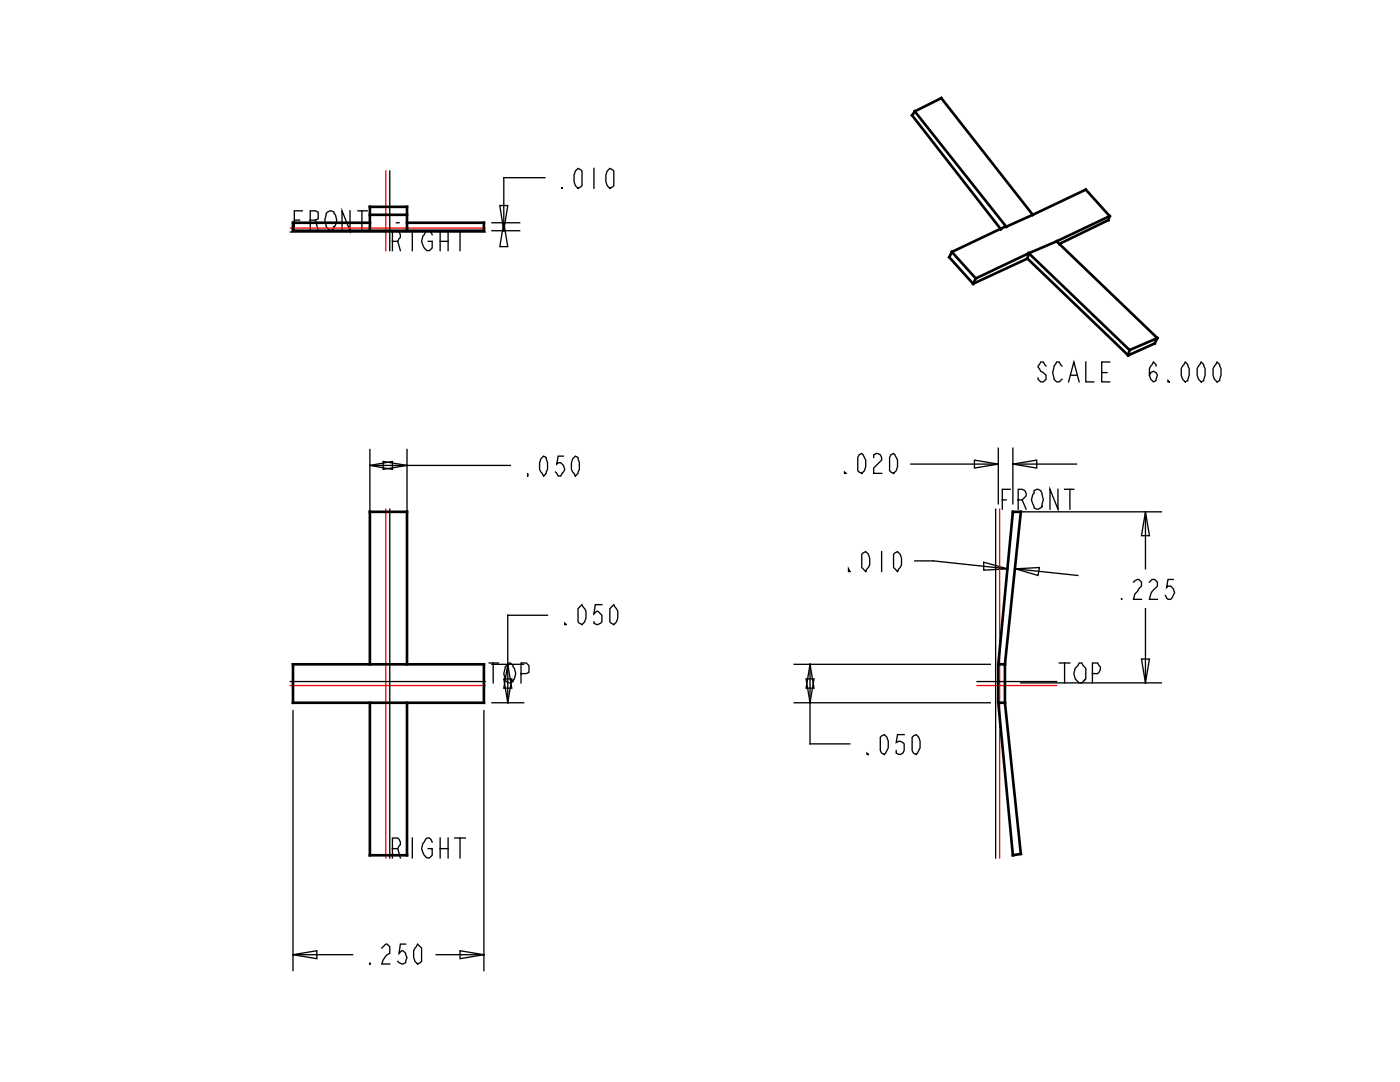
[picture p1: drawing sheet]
<svg xmlns="http://www.w3.org/2000/svg" width="279mm" height="216mm" viewBox="0 0 279 216" stroke-linecap="round" stroke-linejoin="round" font-family="sans-serif">
<g fill="none" stroke="#000" stroke-width=".26">
<path d="M77.8 34.1v15.9M108.7 35.5h-8.2v10.5M112.2 37.6v-.3v.3M114.8 34.1l.6-.5 .8 .5v2.9l-.8 .6a2.82 2.82 0 0 1-.6-3.5zM118.5 33.6v4M121.2 34.1l.5-.5 .8 .5v2.9l-.8 .6a2.82 2.82 0 0 1-.5-3.5zM57.9 46.3h38.9M58.7 43.9h1.1M60.3 42.1h-1.6v3.9M61.9 43.9h1.1l.5-.2v-1.4l-.5-.2h-1.1v3.9M63 43.9l.5 2.1M65.4 42.3l.7-.2 .6 .2v.3a1.92 1.92 0 0 1 0 2.6v.3l-.6 .5h-.2l-.8-.8a2.95 2.95 0 0 1 .3-2.9z"/>
<path d="M69.8 42.1v3.9l-1.5-3.9v3.9M71.4 42.1h1.9M72.2 42.1v3.9M78.3 48.2h1.1l.2-.6a1.02 1.02 0 0 0-.2-1.6h-1.1v4M79.1 44.4h.5M79.4 48.2l.5 1.8M82.3 46v4M86.3 46.8l-.6-.8h-.5l-.5 .8a1.92 1.92 0 0 0 0 2.7l.5 .5h.5l.6-.5v-1.3h-.8M87.8 46v4M87.8 48.2h1.6M89.4 46v4M90.8 46h2.1"/>
<path d="M91.8 46v4M98.2 46h5.5M98.2 44.4h5.5M99.7 41h1.6l-.8 5zM100.5 44.4l.8 4.8h-1.6zM208.8 73l-.6-.8h-.5l-.5 .8v.3l.5 .8 .5 .2 .6 .6v.8l-.6 .5h-.5l-.5-.5v-.3M211.9 73l-.5-.8h-.5l-.6 .8a3.4 3.4 0 0 0 0 2.7l.6 .5h.5l.5-.5M213.3 76.2l1-4 1.1 4M213.8 74.9h1M216.7 72.2v4h1.6M219.9 74.3h1M221.5 72.2h-1.6v4h1.6"/>
<path d="M230.7 73v-.2l-.5-.6-.5 .8a2.55 2.55 0 0 0 .5 3.2l.5-.3 .3-1-.3-.6-.5-.2-.5 .2-.3 .6M233.1 75.9l.3 .3h-.3zM236.5 72.2l.6 .6v.2a3.9 3.9 0 0 1 0 2.9l-.6 .3a2.44 2.44 0 0 1-.2-3.4zM239.7 72.2l.5 .6v.2a3.9 3.9 0 0 1 0 2.9l-.5 .3a2.44 2.44 0 0 1-.3-3.4zM242.9 72.2l.5 .6v.2a3.9 3.9 0 0 1 0 2.9l-.5 .3a2.44 2.44 0 0 1-.3-3.4zM73.8 92.9l4.5-.8v1.6zM73.8 89.7v12.4M73.8 92.9h28.1M76.5 92.1l4.7 .8-4.7 .8zM81.2 89.7v12.4M105.3 95v-.5v.5M107.9 91.5l.6-.5 .5 .3a4.4 4.4 0 0 1 0 3.2l-.5 .5-.8-1.3v-1.4z"/>
<path d="M112.4 91h-1l-.3 1.6 .3-.3h.5l.5 .6 .3 .8-.8 1.3h-.5l-.5-.8M114.3 91.5l.5-.5 .6 .3a4.4 4.4 0 0 1 0 3.2l-.6 .5-.8-1.3v-1.4zM168.5 94.2l.3 .3h-.3zM171.4 90.8l.6-.3a2.68 2.68 0 0 1 0 4l-.8-.6v-2.6zM174.4 91.3v-.5l.5-.3 .8 .3 .2 .5v.5l-1.5 1.6v1.1h1.5M177.8 90.8l.5-.3a2.68 2.68 0 0 1 0 4l-.8-.6v-2.6zM181.8 92.6h17.4M194.5 91.8l4.7 .8-4.7 .8zM199.2 89.4v11.1M200 99.7h.8M201.6 97.6h-1.6v4M202.1 92.6l4.8-.8v1.6z"/>
<path d="M202.1 89.4v11.1M202.1 92.6h12.7M203.2 99.7h.8l.8-.7v-.6l-.3-.5-.5-.3h-.8v4M204 99.7l.8 1.9M206.4 97.9l.5-.3 .8 .3 .3 .5 .2 1.3-.2 .8v.6a1.02 1.02 0 0 1-1.6 .2v-.2a1.92 1.92 0 0 1 0-2.7zM211.1 97.6v4l-1.6-4v4M212.5 97.6h1.8M213.5 97.6v4M77.8 101.6v69.6M169.3 113.5l.3 .5h-.3zM172.2 110.3l.6-.2a2.44 2.44 0 0 1 .2 3.4l-.2 .5-.8-.8v-2.6zM175.9 110.1v3.9"/>
<path d="M178.3 110.6l.8-.5a2.44 2.44 0 0 1 .3 3.4l-.3 .5-.8-.8zM182.6 111.9h3.7l14.8 1.6M196.3 112.2l4.8 1.3-4.8 .3zM198.7 101.6v69.6M202.7 113.5l4.7-.3-.2 1.6zM202.7 113.5l12.4 1.3M203.7 102.1h28.1M223.8 119.6v-.3v.3M226.2 116.2l.8-.6h.3l.5 .6v.7l-1.3 1.6-.3 1.1h1.6M228.6 102.1l.8 4.8h-1.6zM228.6 102.1v11.4M229.4 116.2l.5-.6h.6l.5 .6v.7l-1.1 1.1-.5 1.6h1.6"/>
<path d="M234.2 115.6h-1.1l-.3 1.6 .3-.3h.5l.6 .6 .2 .8-.5 1-.3 .3h-.5l-.5-.8M57.9 136h38.9M97.6 132.3h1.9M98.2 132.6h6.3M98.4 132.3v4M100.5 135.5h1.6l-.8 4.7zM100.8 133.1l.8-.8h.3l.5 .5v.3a1.92 1.92 0 0 1 0 2.6v.3a1.02 1.02 0 0 1-1.6-.3 3.4 3.4 0 0 1 0-2.6zM101.3 132.6l.8 4.7h-1.6zM104 134.4h1l.6-.3v-1.3l-.6-.5h-1v4M109.3 122.8h-8v17.4M112.7 124.4l.3 .2h-.3zM115.4 121.4l.8-.8 .5 .8a2.55 2.55 0 0 1-.5 3.2l-.8-.5z"/>
<path d="M120.1 120.6h-1.3l-.3 1.9 .6-.5h.2l.8 .8v1.3a1.02 1.02 0 0 1-1.6 .3v-.3M121.7 121.4l.8-.8 .5 .8a2.55 2.55 0 0 1-.5 3.2l-.8-.5zM158.5 132.6h39.1M160.9 135.5h1.6l-.8 4.7zM161.7 132.6l.8 4.7h-1.6zM161.7 132.6v15.8h7.9M195 136h15.9M203.7 136.3h28.1M211.4 132.3h2.1M212.5 132.3v4M215.4 132.3h.5l.3 .5 .5 .5v2.2l-.8 .8h-.5a2.07 2.07 0 0 1-.3-3.5zM218 134.4h1.1a1.02 1.02 0 0 0 .2-1.6l-.2-.5h-1.1v4"/>
<path d="M227.8 131.5h1.6l-.8 4.8zM228.6 121.4v14.9M58.5 141.8v51.9M96.6 141.8v51.9M98.2 140.2h6.3M158.5 140.2h39.1M173 150.3l.3 .2h-.3zM175.7 147.1l.8-.5a2.68 2.68 0 0 1 0 3.9l-.6-.2-.2-.5zM180.4 146.6h-1.3l-.2 1.6a1.02 1.02 0 0 1 1.5 .2v1.4l-.2 .5-.8 .2-.5-.2v-.5M182 147.1l.8-.5a2.68 2.68 0 0 1 0 3.9l-.5-.2-.3-.5zM78.3 169.3h1.1l.2-.5a1.02 1.02 0 0 0-.2-1.6h-1.1v4M79.4 169.3l.5 1.9"/>
<path d="M82.3 167.2v4M86.3 168l-.6-.8h-.5l-.5 .8a1.92 1.92 0 0 0 0 2.7l.5 .5h.5l.6-.5v-1.4h-.8M87.8 167.2v4M87.8 169.3h1.6M89.4 167.2v4M90.8 167.2h2.1M91.8 167.2v4M58.5 190.5l4.7-.8v1.6zM58.5 190.5h11.9M73.8 192.4v-.3v.3M76.2 189.2l.8-.8h.3l.5 .5v1.3a2.67 2.67 0 0 0-1.6 2.2h1.6M81 188.4h-1.1l-.3 1.8 .6-.5h.2l.6 .5 .2 .8-.2 1.1a1.02 1.02 0 0 1-1.6-.3"/>
<path d="M83.3 188.4l.8 .8v2.6l-.8 .6a2.44 2.44 0 0 1-.2-3.5zM87 190.5h9.6M91.8 189.7l4.8 .8-4.8 .8z"/>
</g>
<path d="M77 34.1v15.9M57.9 45.5h38.9M77 101.6v69.6M199.5 101.6v69.6M57.9 136.8h38.9M195 136.8h15.9" fill="none" stroke="#f00" stroke-width=".26"/>
<g fill="none" stroke="#000" stroke-width=".53">
<path d="M182.6 22.2l-.6 .8 17.8 22.8M182.6 22.2l5.3-2.6 18.2 23.3M182.6 22.2l18.2 23M73.8 44.4h-15.3v1.6h38.1v-1.6h-15.4M73.8 46v-4.7h7.4v4.7M73.8 42.9h7.4M190 50.3l-.6 1 4.8 5.3M190 50.3l4.7 5.3M194.7 55.6l-.5 1M200.8 45.2h-.2l-10.6 5.1M205.1 51.6l20.1 19.3M205.1 51.6l-10.9 5"/>
<path d="M205.3 50.5l20.1 19.3M205.3 50.5l-.2 1.1M205.3 50.5l-10.6 5.1M206.1 42.9l10.6-5.1 4.8 5.3M206.1 42.9l-5.3 2.3M210.9 48.2l20.1 19.3M210.9 48.2l-5.6 2.3M221.5 43.1l-10.6 5.1M221.5 43.1l-.3 .8-9.8 4.8M225.4 69.8l-.2 1.1M231 67.5l-.5 1-5.3 2.4M231 67.5l-5.6 2.3"/>
<path d="M58.5 132.6h38.1v7.6h-38.1zM73.8 132.6v-30.5h7.4v30.5M199.2 132.6h1.4M199.2 132.6l2.9-30.5h1.6l-3.1 30.5M199.2 132.6v7.6M200.6 132.6v7.6M73.8 140.2v30.5h7.4v-30.5M199.2 140.2h1.4M199.2 140.2l2.9 30.5 1.6-.3-3.1-30.2"/>
</g>
</svg>
